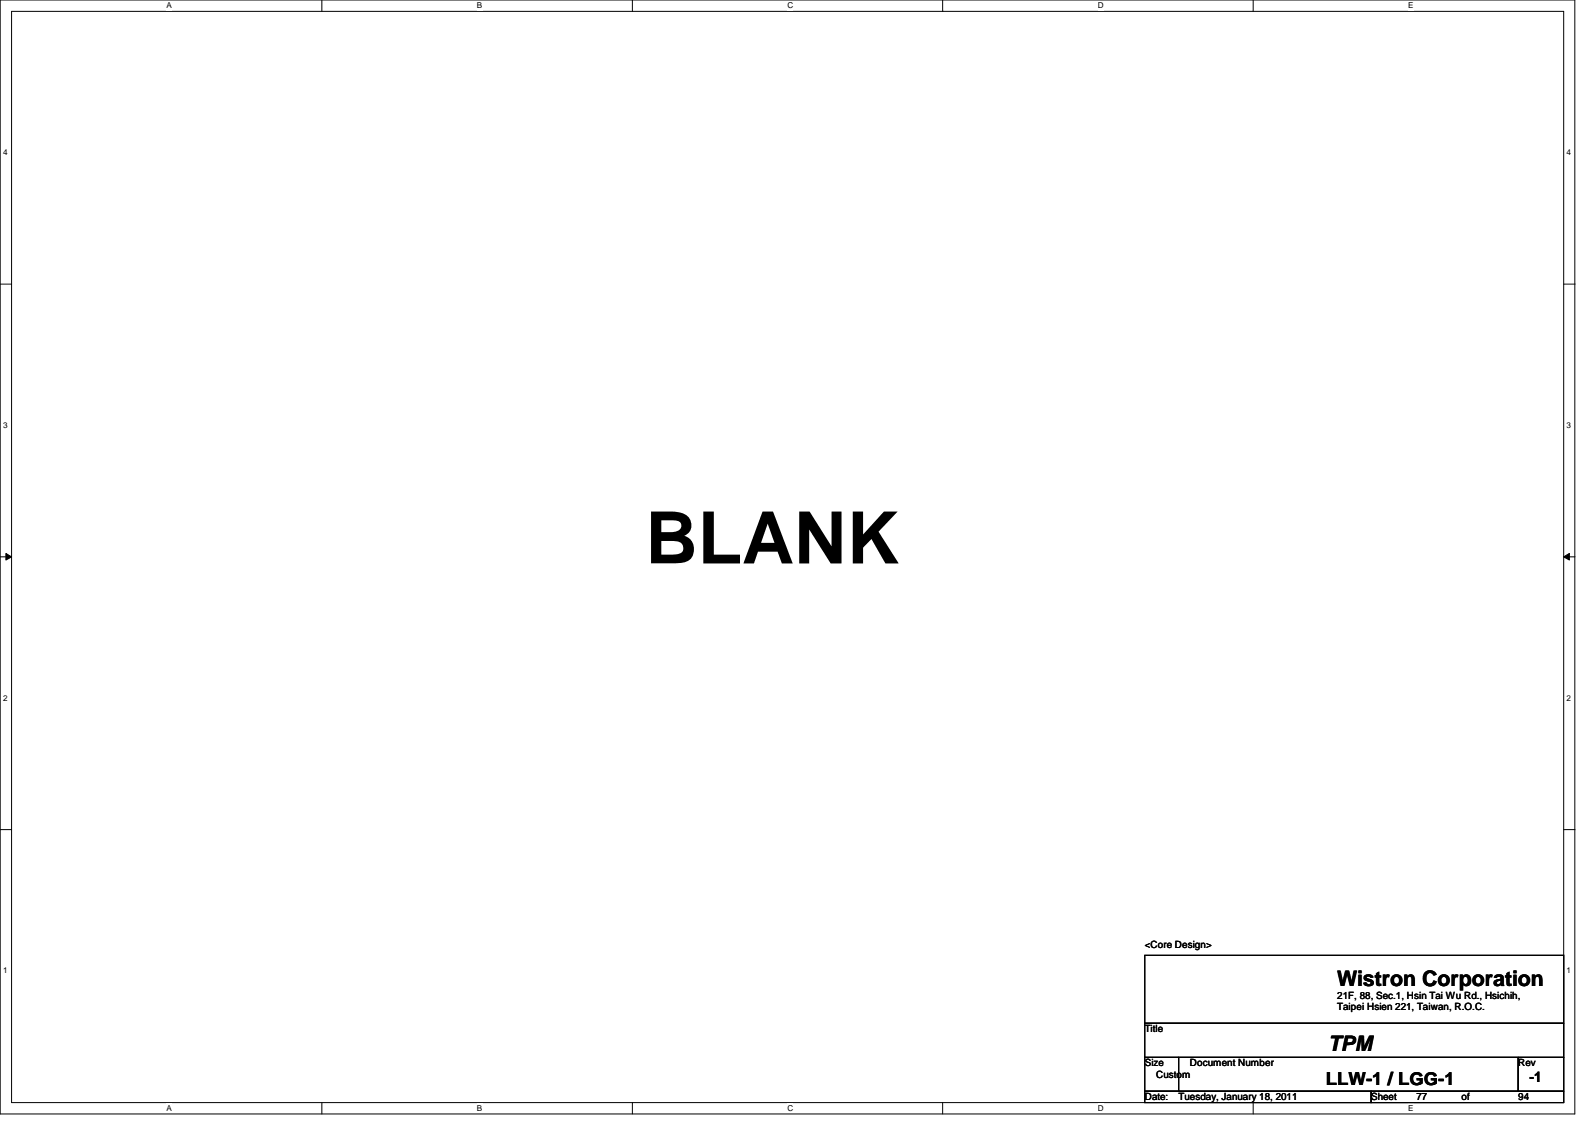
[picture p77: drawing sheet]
<svg xmlns="http://www.w3.org/2000/svg" width="297mm" height="210mm" viewBox="0 0 297 210" stroke-linecap="round" stroke-linejoin="round" font-family="sans-serif">
<defs><g id="words">
<text font-size="13.5" x="120.2" y="104.9">BLANK</text>
<g font-size="4">
<text x="249" y="183.7">Wistron Corporation</text>
<text x="247.4" y="195.7">TPM</text>
</g>
<text font-size="3.3" x="246.9" y="202.1">LLW-1 / LGG-1</text>
<text font-size="2.7" x="284.9" y="201.5">-1</text>
<g font-size="1.9">
<text x="213.2" y="176.5">&lt;Core Design&gt;</text>
<text x="249" y="186">21F, 88, Sec.1, Hsin Tai Wu Rd., Hsichih,</text>
<text x="249" y="188.1">Taipei Hsien 221, Taiwan, R.O.C.</text>
<text x="213.2" y="192.3">Title</text>
<text x="213.2" y="198.6">Size</text>
<text x="215.3" y="200.7">Custom</text>
<text x="221.6" y="198.6">Document Number</text>
<text x="282.7" y="198.6">Rev</text>
<text x="213.2" y="204.9">Date:</text>
<text x="219.5" y="204.9">Tuesday, January 18, 2011</text>
<text x="255.4" y="204.9">Sheet</text>
<text x="263.8" y="204.9">77</text>
<text x="272.2" y="204.9">of</text>
<text x="282.7" y="204.9">94</text>
</g>
<g font-size="1.5">
<text x="31" y="1.6">A</text>
<text x="88.8" y="1.6">B</text>
<text x="146.6" y="1.6">C</text>
<text x="204.4" y="1.6">D</text>
<text x="262.3" y="1.6">E</text>
<text x=".6" y="28.9">4</text>
<text x="291.8" y="28.9">4</text>
<text x=".6" y="79.7">3</text>
<text x="291.8" y="79.7">3</text>
<text x=".6" y="130.5">2</text>
<text x="291.8" y="130.5">2</text>
<text x=".6" y="181.3">1</text>
<text x="291.8" y="181.3">1</text>
<text x="31" y="206.9">A</text>
<text x="88.8" y="206.9">B</text>
<text x="146.6" y="206.9">C</text>
<text x="204.4" y="206.9">D</text>
<text x="262.3" y="206.9">E</text>
</g>
</g></defs>
<path d="M0 0h293.3v207.5h-293.3zM2.2 2.1h289v203.3h-289z" fill="none" stroke="#000" stroke-width=".19"/>
<g fill="#fff">
<path d="M31 .2h1v1.7h-1z"/>
<path d="M31 205.6h1v1.7h-1z"/>
</g>
<path d="M59.9 0v2.1M59.9 205.4v2.1" fill="none" stroke="#000" stroke-width=".19"/>
<g fill="#fff">
<path d="M88.8 .2h1v1.7h-1z"/>
<path d="M88.8 205.6h1v1.7h-1z"/>
</g>
<path d="M117.8 0v2.1M117.8 205.4v2.1" fill="none" stroke="#000" stroke-width=".19"/>
<g fill="#fff">
<path d="M146.6 .2h1.1v1.7h-1.1z"/>
<path d="M146.6 205.6h1.1v1.7h-1.1z"/>
</g>
<path d="M175.6 0v2.1M175.6 205.4v2.1" fill="none" stroke="#000" stroke-width=".19"/>
<g fill="#fff">
<path d="M204.4 .2h1.1v1.7h-1.1z"/>
<path d="M204.4 205.6h1.1v1.7h-1.1z"/>
</g>
<path d="M233.4 0v2.1M233.4 205.4v2.1" fill="none" stroke="#000" stroke-width=".19"/>
<g fill="#fff">
<path d="M262.3 .2h.9v1.7h-.9z"/>
<path d="M262.3 205.6h.9v1.7h-.9z"/>
<path d="M.6 27.5h.8v1.7h-.8z"/>
<path d="M291.8 27.5h.8v1.7h-.8z"/>
<path d="M.6 78.3h.8v1.7h-.8z"/>
<path d="M291.8 78.3h.8v1.7h-.8z"/>
</g>
<path d="M0 52.9h2.2M291.2 52.9h2.1" fill="none" stroke="#000" stroke-width=".19"/>
<g fill="#fff">
<path d="M.6 129.1h.8v1.7h-.8z"/>
<path d="M291.8 129.1h.8v1.7h-.8z"/>
</g>
<path d="M0 103.7h2.2M1.1 103.1l1.1 .6-1.1 .6zM291.2 103.7l1.1-.6v1.2zM291.2 103.7h2.1" fill="none" stroke="#000" stroke-width=".19"/>
<path d="M1.1 103.1l1.1 .6-1.1 .6zM291.2 103.7l1.1-.6v1.2z" fill="#000"/>
<g fill="#fff">
<path d="M.6 179.9h.8v1.7h-.8z"/>
<path d="M291.8 179.9h.8v1.7h-.8z"/>
</g>
<path d="M0 154.5h2.2M291.2 154.5h2.1M213.2 177.9h78v12.7h-78zM213.2 190.6h78v6.3h-78zM213.2 196.9h6.3v6.3h-6.3zM219.5 196.9h63.2v6.3h-63.2zM282.7 196.9h8.5v6.3h-8.5zM213.2 203.2h42.2v2.2h-42.2zM255.4 203.2h35.8v2.2h-35.8z" fill="none" stroke="#000" stroke-width=".19"/>
<use href="#words"/>
</svg>
